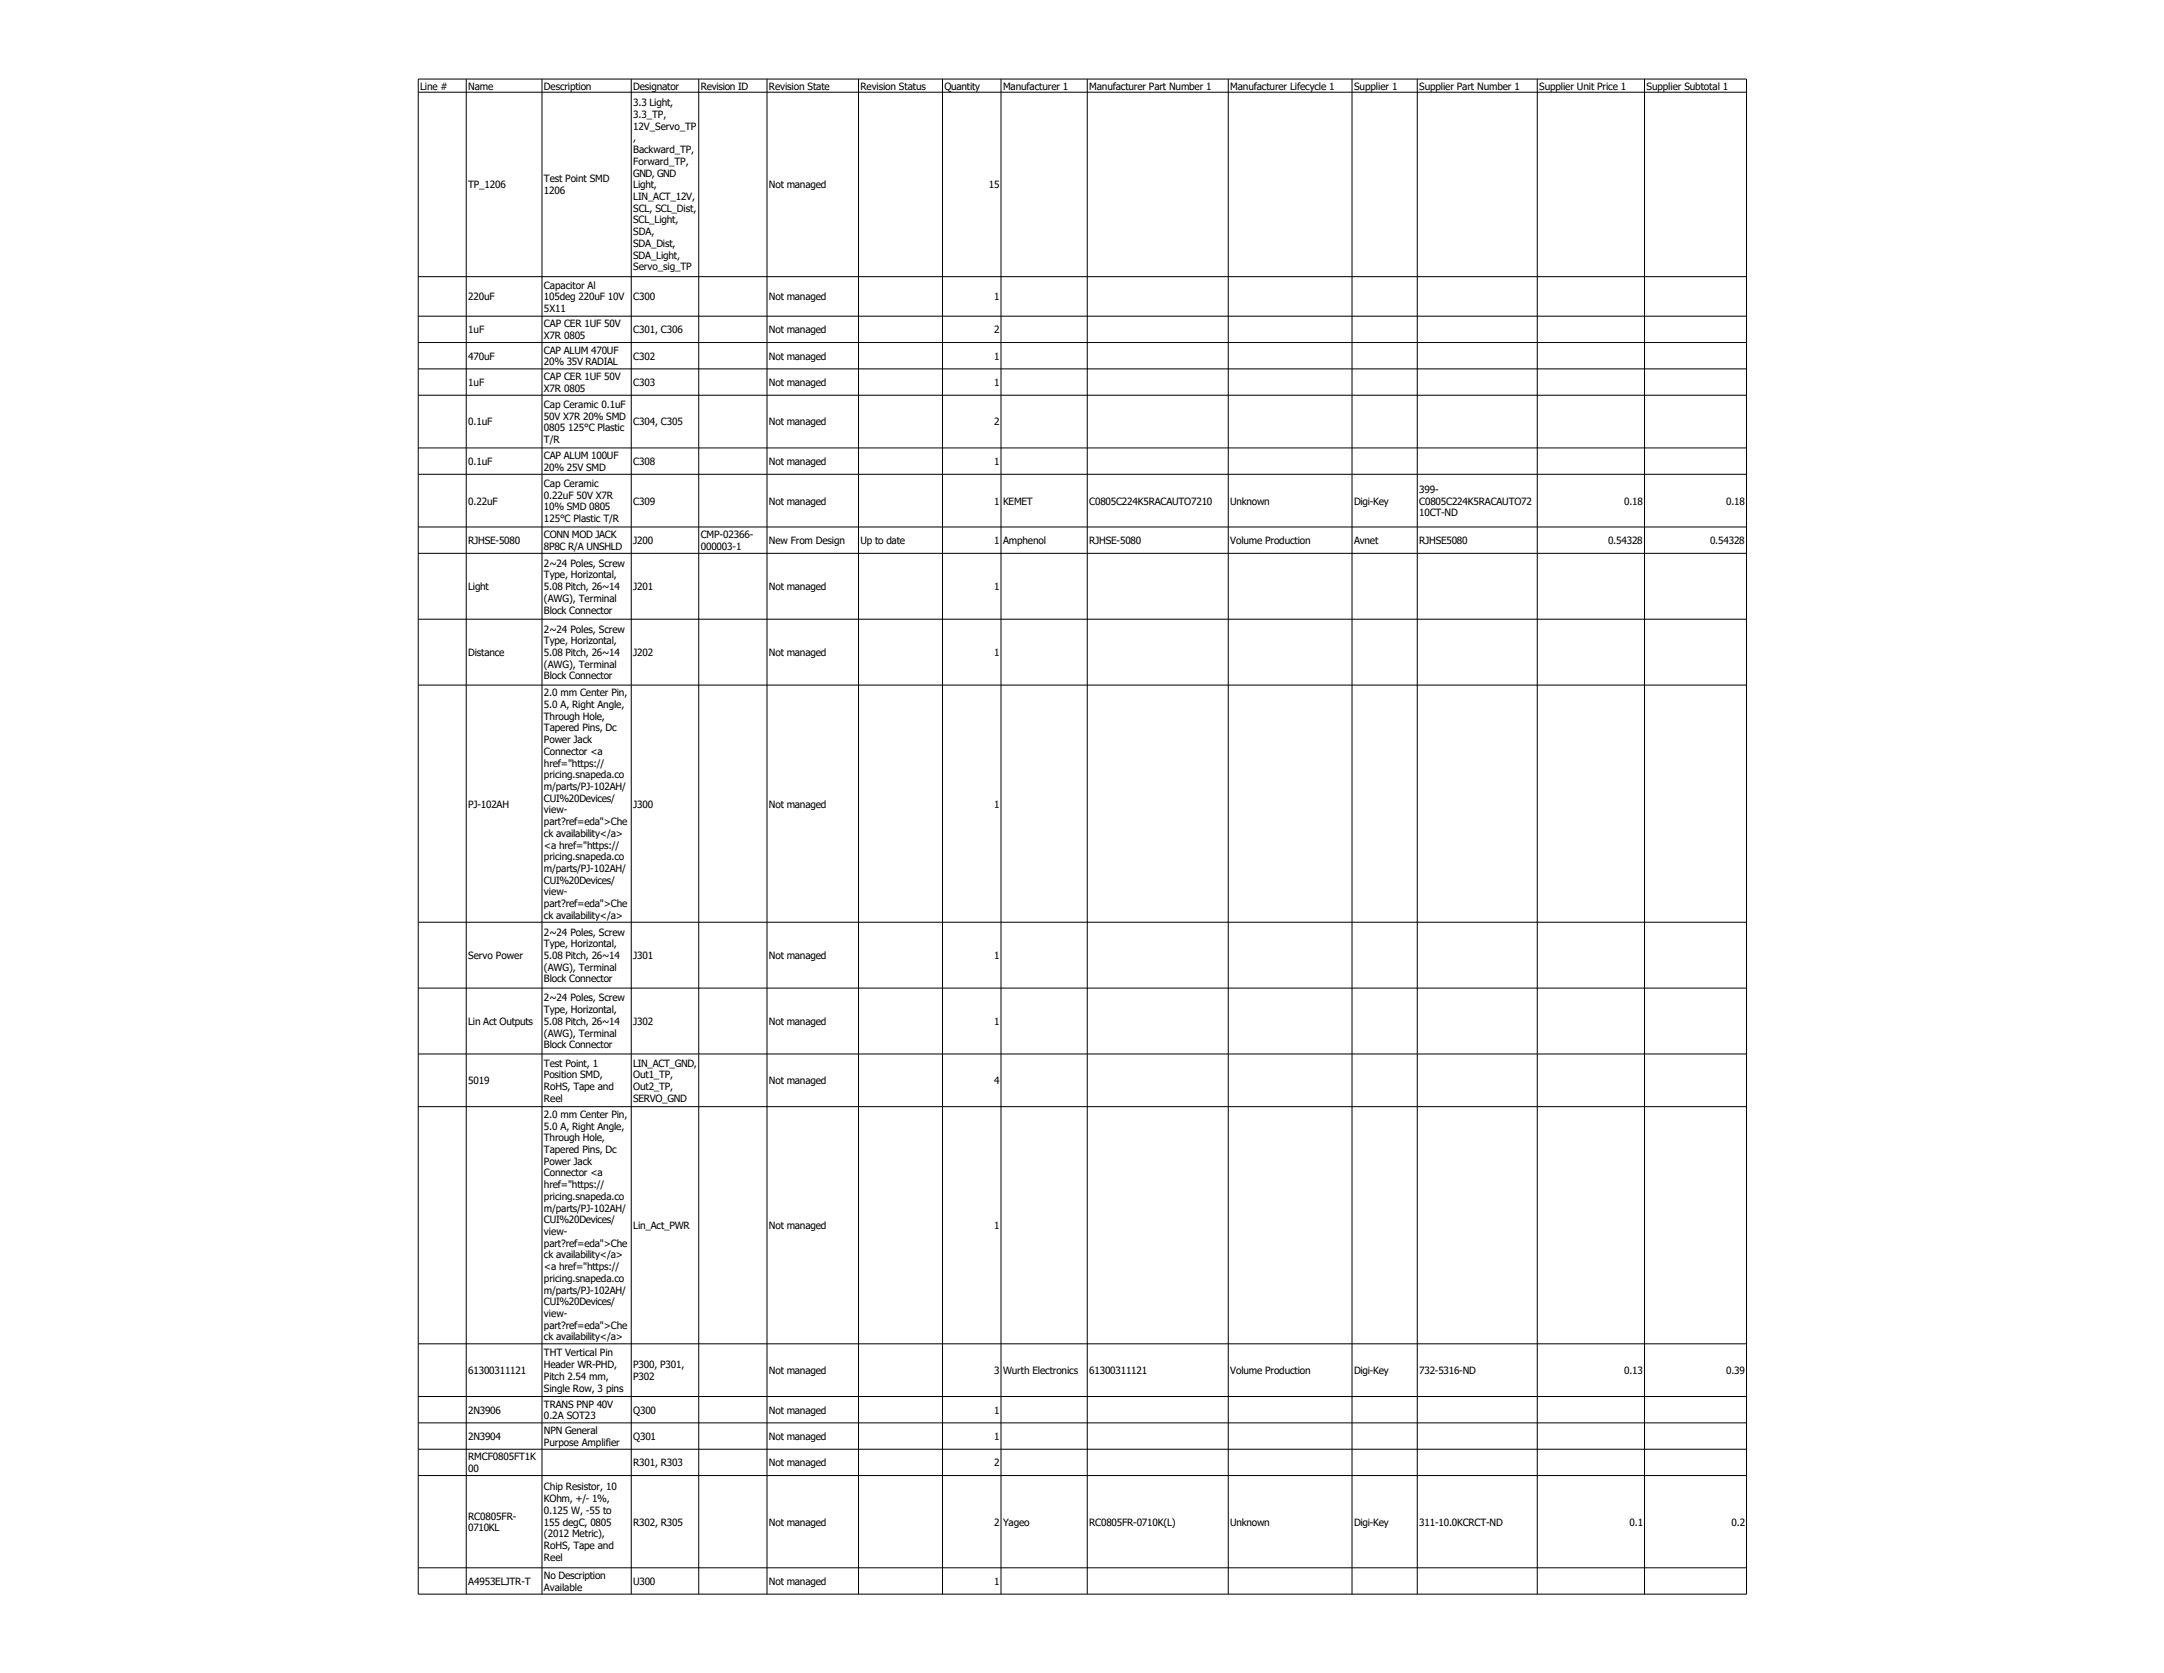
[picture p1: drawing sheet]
<svg xmlns="http://www.w3.org/2000/svg" width="279mm" height="216mm" viewBox="0 0 279 216" stroke-linecap="round" stroke-linejoin="round" font-family="sans-serif">
<defs><g id="words">
<g font-size="1.3">
<text x="54.3" y="11.6">Line #</text>
<text x="60.5" y="11.6">Name</text>
<text x="70.2" y="11.6">Description</text>
<text x="81.8" y="11.6">Designator</text>
<text x="90.5" y="11.6">Revision ID</text>
<text x="99.3" y="11.6">Revision State</text>
<text x="111.1" y="11.6">Revision Status</text>
<text x="121.9" y="11.6">Quantity</text>
<text x="129.5" y="11.6">Manufacturer 1</text>
<text x="140.6" y="11.6">Manufacturer Part Number 1</text>
<text x="158.8" y="11.6">Manufacturer Lifecycle 1</text>
<text x="174.8" y="11.6">Supplier 1</text>
<text x="183.2" y="11.6">Supplier Part Number 1</text>
<text x="198.7" y="11.6">Supplier Unit Price 1</text>
<text x="212.6" y="11.6">Supplier Subtotal 1</text>
<text x="81.8" y="13.7">3.3 Light,</text>
<text x="81.8" y="15.2">3.3_TP,</text>
<text x="81.8" y="16.7">12V_Servo_TP</text>
<text x="70.2" y="23.5">Test Point SMD</text>
<text x="81.8" y="18.3">,</text>
<text x="81.8" y="19.8">Backward_TP,</text>
<text x="81.8" y="21.3">Forward_TP,</text>
<text x="81.8" y="22.8">GND, GND</text>
<text x="60.5" y="24.3">TP_1206</text>
<text x="70.2" y="25.1">1206</text>
<text x="81.8" y="24.3">Light,</text>
<text x="81.8" y="25.8">LIN_ACT_12V,</text>
<text x="81.8" y="27.3">SCL, SCL_Dist,</text>
<text x="81.8" y="28.8">SCL_Light,</text>
<text x="99.3" y="24.3">Not managed</text>
<text x="127.7" y="24.3">15</text>
<text x="81.8" y="30.3">SDA,</text>
<text x="81.8" y="31.9">SDA_Dist,</text>
<text x="81.8" y="33.4">SDA_Light,</text>
<text x="81.8" y="34.9">Servo_sig_TP</text>
<text x="60.5" y="38.8">220uF</text>
<text x="70.2" y="37.2">Capacitor Al</text>
<text x="70.2" y="38.8">105deg 220uF 10V</text>
<text x="70.2" y="40.3">5X11</text>
<text x="81.8" y="38.8">C300</text>
<text x="99.3" y="38.8">Not managed</text>
<text x="128.4" y="38.8">1</text>
<text x="60.5" y="43">1uF</text>
<text x="60.5" y="46.4">470uF</text>
<text x="70.2" y="42.2">CAP CER 1UF 50V</text>
<text x="70.2" y="43.8">X7R 0805</text>
<text x="70.2" y="45.6">CAP ALUM 470UF</text>
<text x="70.2" y="47.2">20% 35V RADIAL</text>
<text x="81.8" y="43">C301, C306</text>
<text x="81.8" y="46.4">C302</text>
<text x="99.3" y="43">Not managed</text>
<text x="99.3" y="46.4">Not managed</text>
<text x="128.4" y="43">2</text>
<text x="128.4" y="46.4">1</text>
<text x="60.5" y="49.8">1uF</text>
<text x="70.2" y="49">CAP CER 1UF 50V</text>
<text x="70.2" y="50.6">X7R 0805</text>
<text x="70.2" y="52.6">Cap Ceramic 0.1uF</text>
<text x="81.8" y="49.8">C303</text>
<text x="99.3" y="49.8">Not managed</text>
<text x="128.4" y="49.8">1</text>
<text x="60.5" y="54.9">0.1uF</text>
<text x="70.2" y="54.1">50V X7R 20% SMD</text>
<text x="70.2" y="55.7">0805 125°C Plastic</text>
<text x="70.2" y="57.2">T/R</text>
<text x="70.2" y="59.3">CAP ALUM 100UF</text>
<text x="81.8" y="54.9">C304, C305</text>
<text x="99.3" y="54.9">Not managed</text>
<text x="128.4" y="54.9">2</text>
<text x="60.5" y="60">0.1uF</text>
<text x="60.5" y="65.1">0.22uF</text>
<text x="70.2" y="60.8">20% 25V SMD</text>
<text x="70.2" y="62.8">Cap Ceramic</text>
<text x="70.2" y="64.4">0.22uF 50V X7R</text>
<text x="70.2" y="65.9">10% SMD 0805</text>
<text x="81.8" y="60">C308</text>
<text x="81.8" y="65.1">C309</text>
<text x="99.3" y="60">Not managed</text>
<text x="99.3" y="65.1">Not managed</text>
<text x="128.4" y="60">1</text>
<text x="128.4" y="65.1">1</text>
<text x="129.5" y="65.1">KEMET</text>
<text x="140.6" y="65.1">C0805C224K5RACAUTO7210</text>
<text x="158.8" y="65.1">Unknown</text>
<text x="174.8" y="65.1">Digi-Key</text>
<text x="183.2" y="63.6">399-</text>
<text x="183.2" y="65.1">C0805C224K5RACAUTO72</text>
<text x="209.7" y="65.1">0.18</text>
<text x="222.9" y="65.1">0.18</text>
<text x="60.5" y="70.2">RJHSE-5080</text>
<text x="70.2" y="67.4">125°C Plastic T/R</text>
<text x="70.2" y="69.5">CONN MOD JACK</text>
<text x="70.2" y="71">8P8C R/A UNSHLD</text>
<text x="81.8" y="70.2">J200</text>
<text x="90.5" y="69.5">CMP-02366-</text>
<text x="90.5" y="71">000003-1</text>
<text x="99.3" y="70.2">New From Design</text>
<text x="111.1" y="70.2">Up to date</text>
<text x="128.4" y="70.2">1</text>
<text x="129.5" y="70.2">Amphenol</text>
<text x="140.6" y="70.2">RJHSE-5080</text>
<text x="158.8" y="70.2">Volume Production</text>
<text x="174.8" y="70.2">Avnet</text>
<text x="183.2" y="66.6">10CT-ND</text>
<text x="183.2" y="70.2">RJHSE5080</text>
<text x="207.6" y="70.2">0.54328</text>
<text x="220.8" y="70.2">0.54328</text>
<text x="60.5" y="76.2">Light</text>
<text x="70.2" y="73.1">2~24 Poles, Screw</text>
<text x="70.2" y="74.6">Type, Horizontal,</text>
<text x="70.2" y="76.2">5.08 Pitch, 26~14</text>
<text x="70.2" y="77.7">(AWG), Terminal</text>
<text x="81.8" y="76.2">J201</text>
<text x="99.3" y="76.2">Not managed</text>
<text x="128.4" y="76.2">1</text>
<text x="70.2" y="79.2">Block Connector</text>
<text x="70.2" y="81.6">2~24 Poles, Screw</text>
<text x="70.2" y="83.1">Type, Horizontal,</text>
<text x="60.5" y="84.7">Distance</text>
<text x="70.2" y="84.7">5.08 Pitch, 26~14</text>
<text x="70.2" y="86.2">(AWG), Terminal</text>
<text x="70.2" y="87.7">Block Connector</text>
<text x="70.2" y="89.9">2.0 mm Center Pin,</text>
<text x="81.8" y="84.7">J202</text>
<text x="99.3" y="84.7">Not managed</text>
<text x="128.4" y="84.7">1</text>
<text x="70.2" y="91.4">5.0 A, Right Angle,</text>
<text x="70.2" y="92.9">Through Hole,</text>
<text x="70.2" y="94.4">Tapered Pins, Dc</text>
<text x="70.2" y="95.9">Power Jack</text>
<text x="70.2" y="97.4">Connector &lt;a</text>
<text x="70.2" y="98.9">href=&quot;https://</text>
<text x="70.2" y="100.4">pricing.snapeda.co</text>
<text x="70.2" y="101.9">m/parts/PJ-102AH/</text>
<text x="60.5" y="104.2">PJ-102AH</text>
<text x="70.2" y="103.5">CUI%20Devices/</text>
<text x="70.2" y="105">view-</text>
<text x="70.2" y="106.5">part?ref=eda&quot;&gt;Che</text>
<text x="70.2" y="108">ck availability&lt;/a&gt;</text>
<text x="81.8" y="104.2">J300</text>
<text x="99.3" y="104.2">Not managed</text>
<text x="128.4" y="104.2">1</text>
<text x="70.2" y="109.5">&lt;a href=&quot;https://</text>
<text x="70.2" y="111">pricing.snapeda.co</text>
<text x="70.2" y="112.5">m/parts/PJ-102AH/</text>
<text x="70.2" y="114">CUI%20Devices/</text>
<text x="70.2" y="115.5">view-</text>
<text x="70.2" y="117.1">part?ref=eda&quot;&gt;Che</text>
<text x="70.2" y="118.6">ck availability&lt;/a&gt;</text>
<text x="60.5" y="123.8">Servo Power</text>
<text x="70.2" y="120.7">2~24 Poles, Screw</text>
<text x="70.2" y="122.3">Type, Horizontal,</text>
<text x="70.2" y="123.8">5.08 Pitch, 26~14</text>
<text x="70.2" y="125.3">(AWG), Terminal</text>
<text x="81.8" y="123.8">J301</text>
<text x="99.3" y="123.8">Not managed</text>
<text x="128.4" y="123.8">1</text>
<text x="70.2" y="126.8">Block Connector</text>
<text x="70.2" y="129.2">2~24 Poles, Screw</text>
<text x="70.2" y="130.8">Type, Horizontal,</text>
<text x="60.5" y="132.3">Lin Act Outputs</text>
<text x="70.2" y="132.3">5.08 Pitch, 26~14</text>
<text x="70.2" y="133.8">(AWG), Terminal</text>
<text x="70.2" y="135.3">Block Connector</text>
<text x="70.2" y="137.6">Test Point, 1</text>
<text x="81.8" y="132.3">J302</text>
<text x="81.8" y="137.6">LIN_ACT_GND,</text>
<text x="99.3" y="132.3">Not managed</text>
<text x="128.4" y="132.3">1</text>
<text x="60.5" y="139.9">5019</text>
<text x="70.2" y="139.2">Position SMD,</text>
<text x="70.2" y="140.7">RoHS, Tape and</text>
<text x="70.2" y="142.2">Reel</text>
<text x="81.8" y="139.2">Out1_TP,</text>
<text x="81.8" y="140.7">Out2_TP,</text>
<text x="81.8" y="142.2">SERVO_GND</text>
<text x="99.3" y="139.9">Not managed</text>
<text x="128.4" y="139.9">4</text>
<text x="70.2" y="144.3">2.0 mm Center Pin,</text>
<text x="70.2" y="145.8">5.0 A, Right Angle,</text>
<text x="70.2" y="147.3">Through Hole,</text>
<text x="70.2" y="148.8">Tapered Pins, Dc</text>
<text x="70.2" y="150.3">Power Jack</text>
<text x="70.2" y="151.8">Connector &lt;a</text>
<text x="70.2" y="153.3">href=&quot;https://</text>
<text x="70.2" y="154.8">pricing.snapeda.co</text>
<text x="70.2" y="156.4">m/parts/PJ-102AH/</text>
<text x="70.2" y="157.9">CUI%20Devices/</text>
<text x="70.2" y="159.4">view-</text>
<text x="70.2" y="160.9">part?ref=eda&quot;&gt;Che</text>
<text x="81.8" y="158.6">Lin_Act_PWR</text>
<text x="99.3" y="158.6">Not managed</text>
<text x="128.4" y="158.6">1</text>
<text x="70.2" y="162.4">ck availability&lt;/a&gt;</text>
<text x="70.2" y="163.9">&lt;a href=&quot;https://</text>
<text x="70.2" y="165.4">pricing.snapeda.co</text>
<text x="70.2" y="166.9">m/parts/PJ-102AH/</text>
<text x="70.2" y="168.4">CUI%20Devices/</text>
<text x="70.2" y="170">view-</text>
<text x="70.2" y="171.5">part?ref=eda&quot;&gt;Che</text>
<text x="70.2" y="173">ck availability&lt;/a&gt;</text>
<text x="60.5" y="177.3">61300311121</text>
<text x="70.2" y="175.1">THT Vertical Pin</text>
<text x="70.2" y="176.6">Header WR-PHD,</text>
<text x="70.2" y="178.1">Pitch 2.54 mm,</text>
<text x="70.2" y="179.6">Single Row, 3 pins</text>
<text x="81.8" y="176.6">P300, P301,</text>
<text x="81.8" y="178.1">P302</text>
<text x="99.3" y="177.3">Not managed</text>
<text x="128.4" y="177.3">3</text>
<text x="129.5" y="177.3">Wurth Electronics</text>
<text x="140.6" y="177.3">61300311121</text>
<text x="158.8" y="177.3">Volume Production</text>
<text x="174.8" y="177.3">Digi-Key</text>
<text x="183.2" y="177.3">732-5316-ND</text>
<text x="209.7" y="177.3">0.13</text>
<text x="222.9" y="177.3">0.39</text>
<text x="60.5" y="182.4">2N3906</text>
<text x="60.5" y="185.8">2N3904</text>
<text x="70.2" y="181.7">TRANS PNP 40V</text>
<text x="70.2" y="183.2">0.2A SOT23</text>
<text x="70.2" y="185.1">NPN General</text>
<text x="81.8" y="182.4">Q300</text>
<text x="81.8" y="185.8">Q301</text>
<text x="99.3" y="182.4">Not managed</text>
<text x="99.3" y="185.8">Not managed</text>
<text x="128.4" y="182.4">1</text>
<text x="128.4" y="185.8">1</text>
<text x="60.5" y="188.5">RMCF0805FT1K</text>
<text x="60.5" y="190">00</text>
<text x="70.2" y="186.6">Purpose Amplifier</text>
<text x="81.8" y="189.2">R301, R303</text>
<text x="99.3" y="189.2">Not managed</text>
<text x="128.4" y="189.2">2</text>
<text x="60.5" y="196.1">RC0805FR-</text>
<text x="60.5" y="197.6">0710KL</text>
<text x="70.2" y="192.3">Chip Resistor, 10</text>
<text x="70.2" y="193.9">KOhm, +/- 1%,</text>
<text x="70.2" y="195.4">0.125 W, -55 to</text>
<text x="70.2" y="196.9">155 degC, 0805</text>
<text x="81.8" y="196.9">R302, R305</text>
<text x="99.3" y="196.9">Not managed</text>
<text x="128.4" y="196.9">2</text>
<text x="129.5" y="196.9">Yageo</text>
<text x="140.6" y="196.9">RC0805FR-0710K(L)</text>
<text x="158.8" y="196.9">Unknown</text>
<text x="174.8" y="196.9">Digi-Key</text>
<text x="183.2" y="196.9">311-10.0KCRCT-ND</text>
<text x="210.4" y="196.9">0.1</text>
<text x="223.6" y="196.9">0.2</text>
<text x="70.2" y="198.4">(2012 Metric),</text>
<text x="70.2" y="199.9">RoHS, Tape and</text>
<text x="70.2" y="201.4">Reel</text>
<text x="70.2" y="203.8">No Description</text>
<text x="60.5" y="204.5">A4953ELJTR-T</text>
<text x="70.2" y="205.3">Available</text>
<text x="81.8" y="204.5">U300</text>
<text x="99.3" y="204.5">Not managed</text>
<text x="128.4" y="204.5">1</text>
</g>
</g></defs>
<g fill="none" stroke="#000" stroke-width=".13">
<path d="M54 10.2h171.5v195.5h-171.5zM54 11.9h171.5M60.2 10.2v195.5M70 10.2v195.5M81.5 10.2v195.5M90.2 10.2v195.5M99 10.2v195.5M110.8 10.2v195.5M121.7 10.2v195.5M129.2 10.2v195.5M140.4 10.2v195.5M158.6 10.2v195.5"/>
<path d="M174.6 10.2v195.5M183 10.2v195.5M198.5 10.2v195.5M212.3 10.2v195.5M54 35.7h171.5M54 40.8h171.5M54 44.2h171.5M54 47.6h171.5M54 51h171.5M54 57.8h171.5M54 61.2h171.5M54 68h171.5"/>
<path d="M54 71.4h171.5M54 79.9h171.5M54 88.4h171.5M54 119h171.5M54 127.5h171.5M54 136h171.5M54 142.8h171.5M54 173.4h171.5M54 180.2h171.5M54 183.6h171.5M54 187h171.5M54 190.4h171.5"/>
<path d="M54 202.3h171.5"/>
</g>
<use href="#words"/>
</svg>
